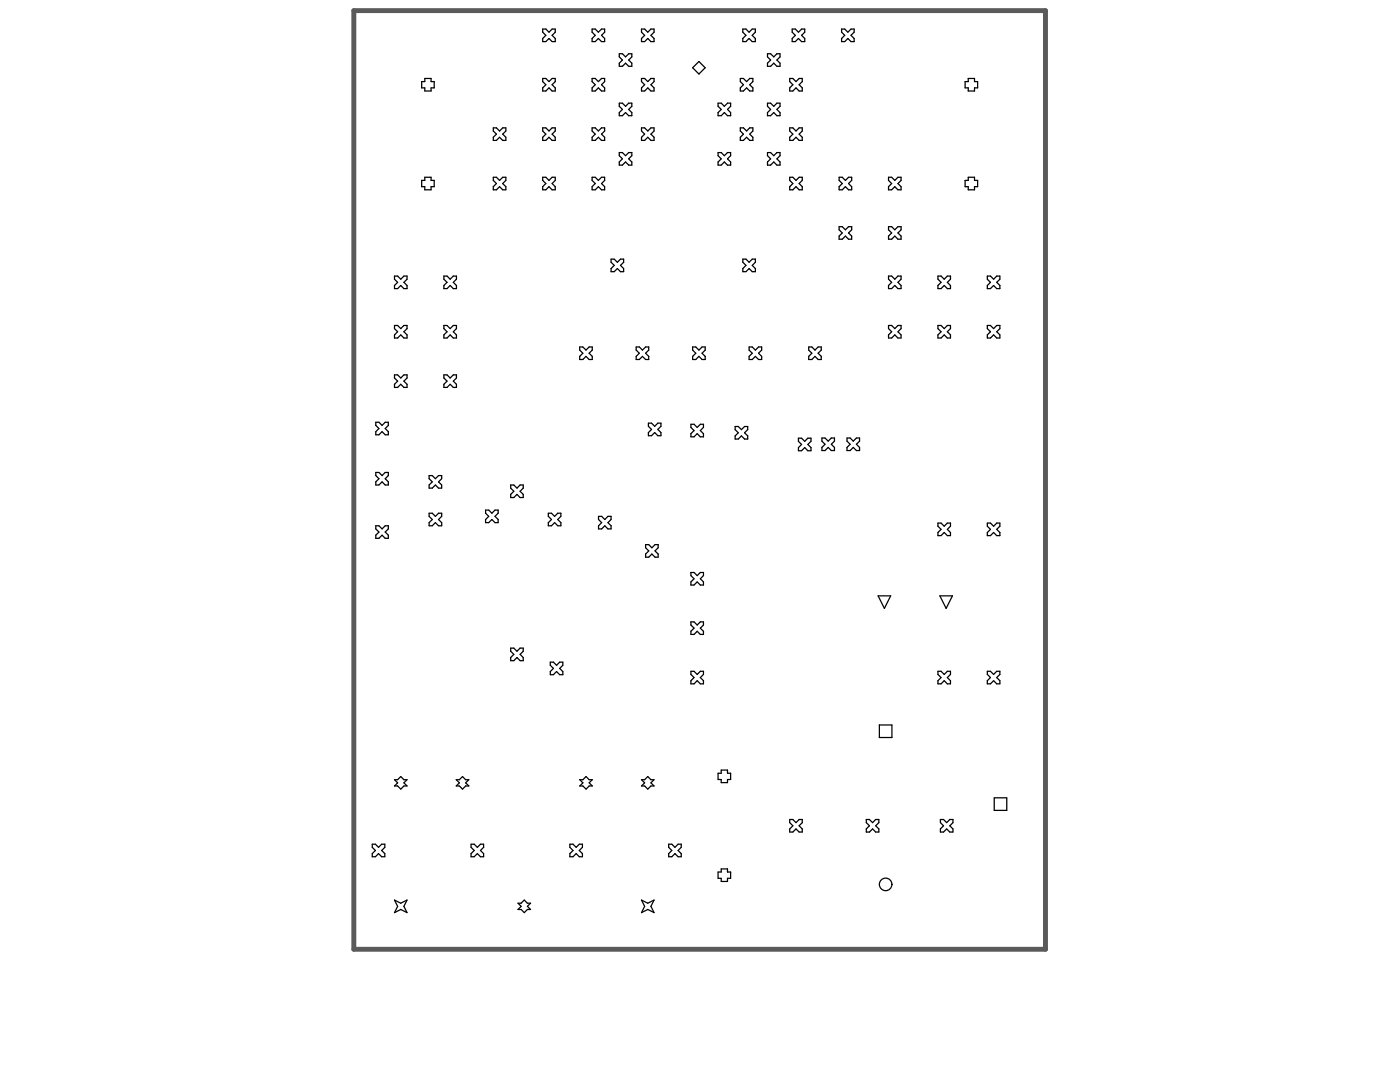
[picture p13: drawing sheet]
<svg xmlns="http://www.w3.org/2000/svg" width="279mm" height="216mm" viewBox="0 0 279 216" stroke-linecap="round" stroke-linejoin="round" font-family="sans-serif">
<path d="M70.6 2.1h138v187.3h-138z" fill="none" stroke="#5a5a5a" stroke-width=".98"/>
<g fill="none" stroke="#000" stroke-width=".25">
<path d="M84.2 16.3h.6v-.6h1.2v.6h.7v1.2h-.7v.7h-1.2v-.7h-.6zM108.3 15.7h.6l.7 .6 .6-.6h.6v.6l-.6 .6 .6 .6v.7h-.6l-.6-.7-.7 .7h-.6v-.7l.6-.6-.6-.6zM108.3 5.8h.6l.7 .6 .6-.6h.6v.6l-.6 .7 .6 .6v.6h-.6l-.6-.6-.7 .6h-.6v-.6l.6-.6-.6-.7zM118.2 15.7h.6l.6 .6 .6-.6h.7v.6l-.7 .6 .7 .6v.7h-.7l-.6-.7-.6 .7h-.6v-.7l.6-.6-.6-.6zM118.2 5.8h.6l.6 .6 .6-.6h.7v.6l-.7 .7 .7 .6v.6h-.7l-.6-.6-.6 .6h-.6v-.6l.6-.6-.6-.7zM123.6 10.7h.6l.6 .7 .7-.7h.6v.7l-.6 .6 .6 .6v.6h-.6l-.7-.6-.6 .6h-.6v-.6l.6-.6-.6-.6zM128 15.7h.7l.6 .6 .6-.6h.6v.6l-.6 .6 .6 .6v.7h-.6l-.6-.7-.6 .7h-.7v-.7l.7-.6-.7-.6zM128 5.8h.7l.6 .6 .6-.6h.6v.6l-.6 .7 .6 .6v.6h-.6l-.6-.6-.6 .6h-.7v-.6l.7-.6-.7-.7zM138.2 13.5l1.3-1.2 1.2 1.2-1.2 1.3zM147.7 15.7h.7l.6 .6 .6-.6h.6v.6l-.6 .6 .6 .6v.7h-.6l-.6-.7-.6 .7h-.7v-.7l.7-.6-.7-.6zM148.2 5.8h.7l.6 .6 .6-.6h.6v.6l-.6 .7 .6 .6v.6h-.6l-.6-.6-.6 .6h-.7v-.6l.7-.6-.7-.7zM153.2 10.7h.6l.6 .7 .6-.7h.7v.7l-.7 .6 .7 .6v.6h-.7l-.6-.6-.6 .6h-.6v-.6l.6-.6-.6-.6z"/>
<path d="M157.6 15.7h.6l.7 .6 .6-.6h.6v.6l-.6 .6 .6 .6v.7h-.6l-.6-.7-.7 .7h-.6v-.7l.6-.6-.6-.6zM158.1 5.8h.6l.7 .6 .6-.6h.6v.6l-.6 .7 .6 .6v.6h-.6l-.6-.6-.7 .6h-.6v-.6l.6-.6-.6-.7zM168 5.8h.6l.6 .6 .6-.6h.7v.6l-.7 .7 .7 .6v.6h-.7l-.6-.6-.6 .6h-.6v-.6l.6-.6-.6-.7zM192.6 16.3h.6v-.6h1.3v.6h.6v1.2h-.6v.7h-1.3v-.7h-.6zM84.2 36h.6v-.6h1.2v.6h.7v1.2h-.7v.7h-1.2v-.7h-.6zM98.4 35.4h.7l.6 .6 .6-.6h.7v.6l-.7 .6 .7 .6v.7h-.7l-.6-.7-.6 .7h-.7v-.7l.7-.6-.7-.6zM98.4 25.5h.7l.6 .6 .6-.6h.7v.6l-.7 .7 .7 .6v.6h-.7l-.6-.6-.6 .6h-.7v-.6l.7-.6-.7-.7zM108.3 35.4h.6l.7 .6 .6-.6h.6v.6l-.6 .6 .6 .6v.7h-.6l-.6-.7-.7 .7h-.6v-.7l.6-.6-.6-.6zM108.3 25.5h.6l.7 .6 .6-.6h.6v.6l-.6 .7 .6 .6v.6h-.6l-.6-.6-.7 .6h-.6v-.6l.6-.6-.6-.7zM118.2 35.4h.6l.6 .6 .6-.6h.7v.6l-.7 .6 .7 .6v.7h-.7l-.6-.7-.6 .7h-.6v-.7l.6-.6-.6-.6zM118.2 25.5h.6l.6 .6 .6-.6h.7v.6l-.7 .7 .7 .6v.6h-.7l-.6-.6-.6 .6h-.6v-.6l.6-.6-.6-.7zM123.6 20.6h.6l.6 .6 .7-.6h.6v.6l-.6 .6 .6 .7v.6h-.6l-.7-.6-.6 .6h-.6v-.6l.6-.7-.6-.6z"/>
<path d="M123.6 30.4h.6l.6 .7 .7-.7h.6v.7l-.6 .6 .6 .6v.6h-.6l-.7-.6-.6 .6h-.6v-.6l.6-.6-.6-.6zM128 25.5h.7l.6 .6 .6-.6h.6v.6l-.6 .7 .6 .6v.6h-.6l-.6-.6-.6 .6h-.7v-.6l.7-.6-.7-.7zM143.3 20.6h.6l.7 .6 .6-.6h.6v.6l-.6 .6 .6 .7v.6h-.6l-.6-.6-.7 .6h-.6v-.6l.6-.7-.6-.6zM143.3 30.4h.6l.7 .7 .6-.7h.6v.7l-.6 .6 .6 .6v.6h-.6l-.6-.6-.7 .6h-.6v-.6l.6-.6-.6-.6zM147.7 25.5h.7l.6 .6 .6-.6h.6v.6l-.6 .7 .6 .6v.6h-.6l-.6-.6-.6 .6h-.7v-.6l.7-.6-.7-.7zM153.2 20.6h.6l.6 .6 .6-.6h.7v.6l-.7 .6 .7 .7v.6h-.7l-.6-.6-.6 .6h-.6v-.6l.6-.7-.6-.6zM153.2 30.4h.6l.6 .7 .6-.7h.7v.7l-.7 .6 .7 .6v.6h-.7l-.6-.6-.6 .6h-.6v-.6l.6-.6-.6-.6zM157.6 35.4h.6l.7 .6 .6-.6h.6v.6l-.6 .6 .6 .6v.7h-.6l-.6-.7-.7 .7h-.6v-.7l.6-.6-.6-.6zM157.6 25.5h.6l.7 .6 .6-.6h.6v.6l-.6 .7 .6 .6v.6h-.6l-.6-.6-.7 .6h-.6v-.6l.6-.6-.6-.7zM167.5 35.4h.6l.6 .6 .6-.6h.7v.6l-.7 .6 .7 .6v.7h-.7l-.6-.7-.6 .7h-.6v-.7l.6-.6-.6-.6zM177.3 35.4h.7l.6 .6 .6-.6h.6v.6l-.6 .6 .6 .6v.7h-.6l-.6-.7-.6 .7h-.7v-.7l.7-.6-.7-.6zM192.6 36h.6v-.6h1.3v.6h.6v1.2h-.6v.7h-1.3v-.7h-.6z"/>
<path d="M78.7 55.1h.7l.6 .6 .6-.6h.6v.6l-.6 .6 .6 .7v.6h-.6l-.6-.6-.6 .6h-.7v-.6l.7-.7-.7-.6zM88.6 55.1h.6l.6 .6 .7-.6h.6v.6l-.6 .6 .6 .7v.6h-.6l-.7-.6-.6 .6h-.6v-.6l.6-.7-.6-.6zM122 51.7h.6l.6 .6 .6-.6h.7v.6l-.7 .7 .7 .6v.6h-.7l-.6-.6-.6 .6h-.6v-.6l.6-.6-.6-.7zM148.2 51.7h.7l.6 .6 .6-.6h.7v.6l-.7 .7 .7 .6v.6h-.7l-.6-.6-.6 .6h-.7v-.6l.7-.6-.7-.7zM167.5 45.2h.6l.6 .7 .6-.7h.7v.7l-.7 .6 .7 .6v.6h-.7l-.6-.6-.6 .6h-.6v-.6l.6-.6-.6-.6zM177.3 55.1h.7l.6 .6 .6-.6h.6v.6l-.6 .6 .6 .7v.6h-.6l-.6-.6-.6 .6h-.7v-.6l.7-.7-.7-.6zM177.3 45.2h.7l.6 .7 .6-.7h.6v.7l-.6 .6 .6 .6v.6h-.6l-.6-.6-.6 .6h-.7v-.6l.7-.6-.7-.6zM187.2 55.1h.6l.6 .6 .7-.6h.6v.6l-.6 .6 .6 .7v.6h-.6l-.7-.6-.6 .6h-.6v-.6l.6-.7-.6-.6zM197 55.1h.7l.6 .6 .6-.6h.6v.6l-.6 .6 .6 .7v.6h-.6l-.6-.6-.6 .6h-.7v-.6l.7-.7-.7-.6zM78.7 74.8h.7l.6 .6 .6-.6h.6v.6l-.6 .7 .6 .6v.6h-.6l-.6-.6-.6 .6h-.7v-.6l.7-.6-.7-.7zM78.7 64.9h.7l.6 .7 .6-.7h.6v.7l-.6 .6 .6 .6v.6h-.6l-.6-.6-.6 .6h-.7v-.6l.7-.6-.7-.6zM88.6 74.8h.6l.6 .6 .7-.6h.6v.6l-.6 .7 .6 .6v.6h-.6l-.7-.6-.6 .6h-.6v-.6l.6-.6-.6-.7z"/>
<path d="M88.6 64.9h.6l.6 .7 .7-.7h.6v.7l-.6 .6 .6 .6v.6h-.6l-.7-.6-.6 .6h-.6v-.6l.6-.6-.6-.6zM115.7 69.2h.6l.6 .7 .7-.7h.6v.7l-.6 .6 .6 .6v.6h-.6l-.7-.6-.6 .6h-.6v-.6l.6-.6-.6-.6zM127 69.2h.6l.6 .7 .6-.7h.7v.7l-.7 .6 .7 .6v.6h-.7l-.6-.6-.6 .6h-.6v-.6l.6-.6-.6-.6zM138.2 69.2h.7l.6 .7 .6-.7h.6v.7l-.6 .6 .6 .6v.6h-.6l-.6-.6-.6 .6h-.7v-.6l.7-.6-.7-.6zM149.5 69.2h.6l.7 .7 .6-.7h.6v.7l-.6 .6 .6 .6v.6h-.6l-.6-.6-.7 .6h-.6v-.6l.6-.6-.6-.6zM161.4 69.2h.6l.6 .7 .7-.7h.6v.7l-.6 .6 .6 .6v.6h-.6l-.7-.6-.6 .6h-.6v-.6l.6-.6-.6-.6zM177.3 64.9h.7l.6 .7 .6-.7h.6v.7l-.6 .6 .6 .6v.6h-.6l-.6-.6-.6 .6h-.7v-.6l.7-.6-.7-.6zM187.2 64.9h.6l.6 .7 .7-.7h.6v.7l-.6 .6 .6 .6v.6h-.6l-.7-.6-.6 .6h-.6v-.6l.6-.6-.6-.6zM197 64.9h.7l.6 .7 .6-.7h.6v.7l-.6 .6 .6 .6v.6h-.6l-.6-.6-.6 .6h-.7v-.6l.7-.6-.7-.6zM75 84.3h.6l.6 .6 .7-.6h.6v.6l-.6 .6 .6 .6v.7h-.6l-.7-.7-.6 .7h-.6v-.7l.6-.6-.6-.6zM75 94.3h.6l.6 .6 .7-.6h.6v.6l-.6 .6 .6 .6v.7h-.6l-.7-.7-.6 .7h-.6v-.7l.6-.6-.6-.6zM85.6 94.9h.7l.6 .6 .6-.6h.6v.6l-.6 .6 .6 .7v.6h-.6l-.6-.6-.6 .6h-.7v-.6l.7-.7-.7-.6z"/>
<path d="M101.9 96.8h.6l.7 .6 .6-.6h.6v.6l-.6 .6 .6 .7v.6h-.6l-.6-.6-.7 .6h-.6v-.6l.6-.7-.6-.6zM129.4 84.4h.6l.7 .7 .6-.7h.6v.7l-.6 .6 .6 .6v.6h-.6l-.6-.6-.7 .6h-.6v-.6l.6-.6-.6-.6zM137.9 84.7h.6l.6 .6 .7-.6h.6v.6l-.6 .6 .6 .6v.7h-.6l-.7-.7-.6 .7h-.6v-.7l.6-.6-.6-.6zM146.7 85.1h.6l.7 .6 .6-.6h.6v.6l-.6 .7 .6 .6v.6h-.6l-.6-.6-.7 .6h-.6v-.6l.6-.6-.6-.7zM159.3 87.4h.7l.6 .7 .6-.7h.6v.7l-.6 .6 .6 .6v.6h-.6l-.6-.6-.6 .6h-.7v-.6l.7-.6-.7-.6zM164 87.4h.7l.6 .6 .6-.6h.6v.6l-.6 .7 .6 .6v.6h-.6l-.6-.6-.6 .6h-.7v-.6l.7-.6-.7-.7zM169 87.4h.7l.6 .6 .6-.6h.6v.6l-.6 .7 .6 .6v.6h-.6l-.6-.6-.6 .6h-.7v-.6l.7-.6-.7-.7zM75 104.9h.6l.6 .6 .7-.6h.6v.6l-.6 .7 .6 .6v.6h-.6l-.7-.6-.6 .6h-.6v-.6l.6-.6-.6-.7zM85.6 102.4h.7l.6 .6 .6-.6h.6v.6l-.6 .7 .6 .6v.6h-.6l-.6-.6-.6 .6h-.7v-.6l.7-.6-.7-.7zM96.9 101.8h.6l.7 .6 .6-.6h.6v.6l-.6 .6 .6 .7v.6h-.6l-.6-.6-.7 .6h-.6v-.6l.6-.7-.6-.6zM109.4 102.4h.7l.6 .6 .6-.6h.6v.6l-.6 .7 .6 .6v.6h-.6l-.6-.6-.6 .6h-.7v-.6l.7-.6-.7-.7zM119.4 103h.7l.6 .7 .6-.7h.7v.7l-.7 .6 .7 .6v.6h-.7l-.6-.6-.6 .6h-.7v-.6l.7-.6-.7-.6z"/>
<path d="M128.8 108.7h.7l.6 .6 .6-.6h.6v.6l-.6 .6 .6 .7v.6h-.6l-.6-.6-.6 .6h-.7v-.6l.7-.7-.7-.6zM137.9 114.2h.6l.6 .7 .7-.7h.6v.7l-.6 .6 .6 .6v.6h-.6l-.7-.6-.6 .6h-.6v-.6l.6-.6-.6-.6zM175.2 118.9h2.6l-1.3 2.5zM187.2 104.4h.6l.6 .6 .7-.6h.6v.6l-.6 .6 .6 .7v.6h-.6l-.7-.6-.6 .6h-.6v-.6l.6-.7-.6-.6zM187.6 118.9h2.5l-1.3 2.5zM197 104.4h.7l.6 .6 .6-.6h.6v.6l-.6 .6 .6 .7v.6h-.6l-.6-.6-.6 .6h-.7v-.6l.7-.7-.7-.6zM101.9 129.3h.6l.7 .7 .6-.7h.6v.7l-.6 .6 .6 .6v.6h-.6l-.6-.6-.7 .6h-.6v-.6l.6-.6-.6-.6zM109.8 132.1h.6l.7 .7 .6-.7h.6v.7l-.6 .6 .6 .6v.6h-.6l-.6-.6-.7 .6h-.6v-.6l.6-.6-.6-.6zM137.9 124.1h.6l.6 .6 .7-.6h.6v.6l-.6 .6 .6 .7v.6h-.6l-.7-.6-.6 .6h-.6v-.6l.6-.7-.6-.6zM137.9 133.9h.6l.6 .7 .7-.7h.6v.7l-.6 .6 .6 .6v.7h-.6l-.7-.7-.6 .7h-.6v-.7l.6-.6-.6-.6zM187.2 133.9h.6l.6 .7 .7-.7h.6v.7l-.6 .6 .6 .6v.7h-.6l-.7-.7-.6 .7h-.6v-.7l.6-.6-.6-.6zM197 133.9h.7l.6 .7 .6-.7h.6v.7l-.6 .6 .6 .6v.7h-.6l-.6-.7-.6 .7h-.7v-.7l.7-.6-.7-.6z"/>
<path d="M78.7 155.6h.7l.6-.6 .6 .6h.6l-.6 .6 .6 .6h-.6l-.6 .7-.6-.7h-.7l.7-.6zM91.1 155.6h.6l.6-.6 .6 .6h.7l-.7 .6 .7 .6h-.7l-.6 .7-.6-.7h-.6l.6-.6zM115.7 155.6h.6l.7-.6 .6 .6h.6l-.6 .6 .6 .6h-.6l-.6 .7-.7-.7h-.6l.6-.6zM128 155.6h.7l.6-.6 .6 .6h.6l-.6 .6 .6 .6h-.6l-.6 .7-.6-.7h-.7l.7-.6zM143.3 154.3h.6v-.6h1.3v.6h.6v1.2h-.6v.7h-1.3v-.7h-.6zM175.5 144.7h2.5v2.5h-2.5zM198.4 159.2h2.5v2.5h-2.5zM74.3 168.5h.6l.6 .6 .7-.6h.6v.6l-.6 .6 .6 .6v.7h-.6l-.7-.7-.6 .7h-.6v-.7l.6-.6-.6-.6zM78.7 179.6l1.3 .6 1.2-.6-.6 1.3 .6 1.2-1.2-.6-1.3 .6 .7-1.2zM94 168.5h.6l.7 .6 .6-.6h.6v.6l-.6 .6 .6 .6v.7h-.6l-.6-.7-.7 .7h-.6v-.7l.6-.6-.6-.6zM113.7 168.5h.7l.6 .6 .6-.6h.6v.6l-.6 .6 .6 .6v.7h-.6l-.6-.7-.6 .7h-.7v-.7l.7-.6-.7-.6zM128 179.6l1.3 .6 1.2-.6-.6 1.3 .6 1.2-1.2-.6-1.3 .6 .7-1.2z"/>
<path d="M133.4 168.5h.7l.6 .6 .6-.6h.7v.6l-.7 .6 .7 .6v.7h-.7l-.6-.7-.6 .7h-.7v-.7l.7-.6-.7-.6zM143.3 174h.6v-.6h1.3v.6h.6v1.3h-.6v.6h-1.3v-.6h-.6zM157.6 163.5h.6l.7 .6 .6-.6h.6v.6l-.6 .7 .6 .6v.6h-.6l-.6-.6-.7 .6h-.6v-.6l.6-.6-.6-.7zM172.9 163.5h.6l.6 .6 .7-.6h.6v.6l-.6 .7 .6 .6v.6h-.6l-.7-.6-.6 .6h-.6v-.6l.6-.6-.6-.7zM187.7 163.5h.6l.6 .6 .7-.6h.6v.6l-.6 .7 .6 .6v.6h-.6l-.7-.6-.6 .6h-.6v-.6l.6-.6-.6-.7zM103.4 180.2h.6l.6-.6 .7 .6h.6l-.6 .7 .6 .6h-.6l-.7 .6-.6-.6h-.6l.6-.6z"/>
<circle cx="176.7" cy="176.5" r="1.25"/>
</g>
</svg>
